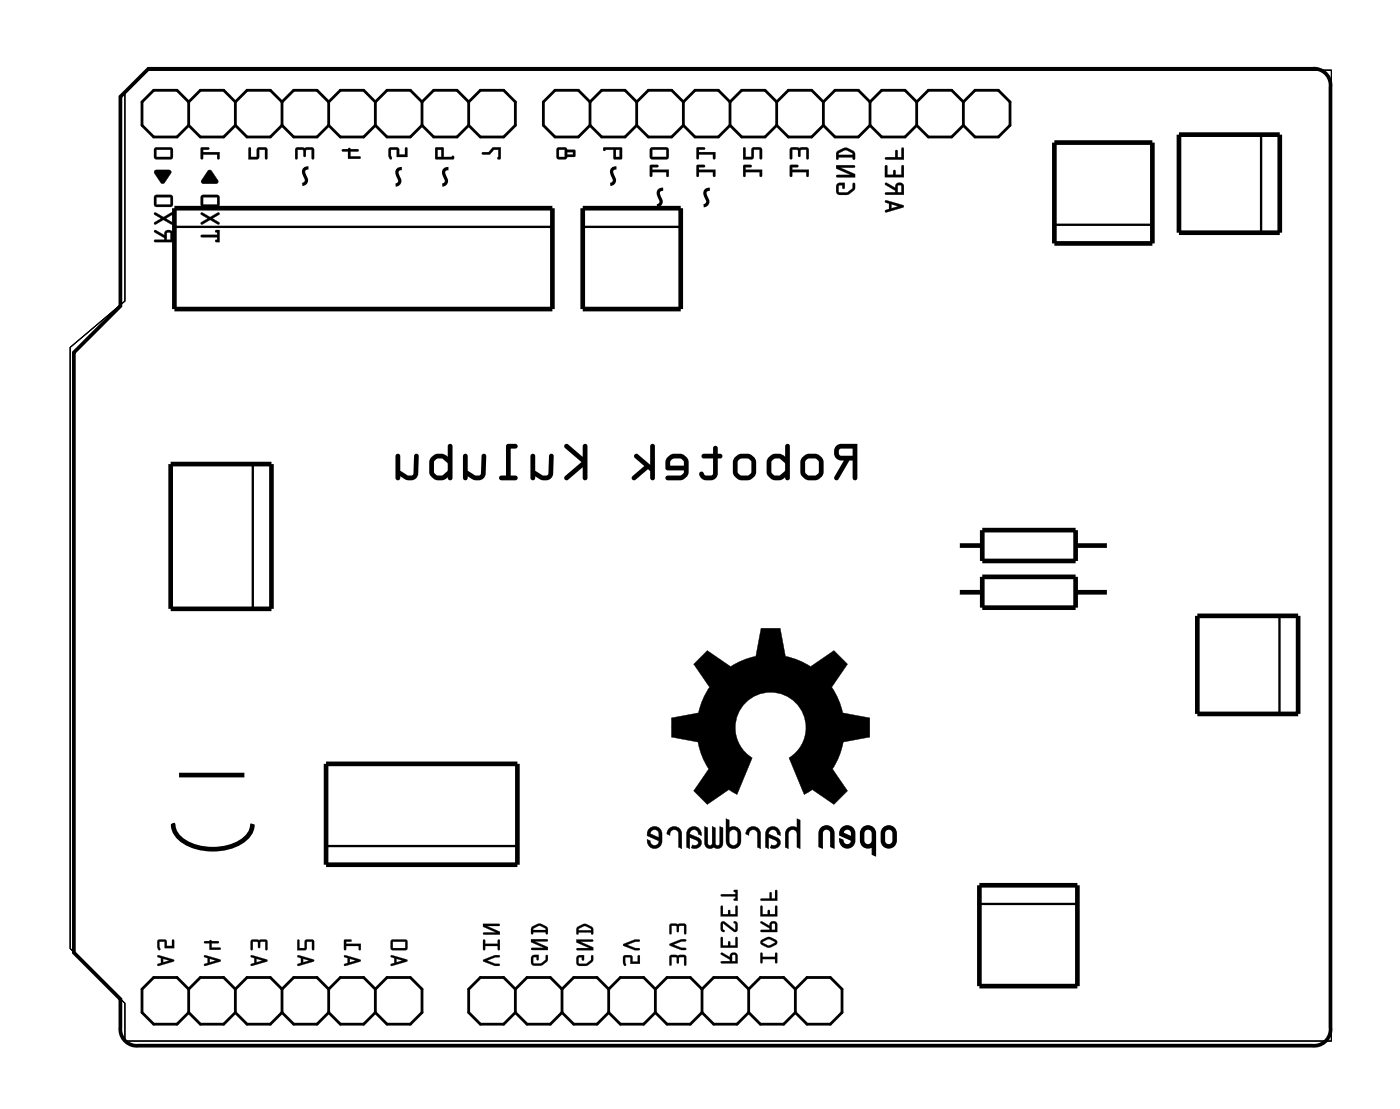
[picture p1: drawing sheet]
<svg xmlns="http://www.w3.org/2000/svg" width="76mm" height="60mm" viewBox="0 0 76 60" stroke-linecap="round" stroke-linejoin="round" font-family="sans-serif">
<path d="M6.8 5.1l1.3-1.3h64.4v52.8h-65.7v-2l-3-3v-32.7l3-2.5z" fill="none" stroke="#000" stroke-width=".05"/>
<g fill="#000">
<path d="M8.4 9.3l.8-.1 .1 .2-.4 .6-.5-.6zM10.9 8l.5 .1h-.3v.2h.9l-.1 .3h-.1v-.2h-.7l-.1 .2v.1zM11.3 9.3h.2l.4 .5-.1 .2h-.8v-.2zM13.5 8l.2 .1v.4h.3v-.4l.5-.1 .1 .1v.5h-.2v-.5h-.3v.5l-.6 .1zM16.1 8.1l.9-.1 .1 .1v.5h-.1v-.5l-.3 .1-.1 .3-.1-.3-.3-.1v.5l-.1 .1zM18.6 8.1l.4-.1 .5 .1v.1h-.4v.3h.5v.1h-.7v-.4h-.3zM21.2 8.1l.4-.1 .1 .4h.3v-.3h.2v.4h-.6v-.4h-.3v.5a.11 .11 0 0 1-.1 0 .11 .11 0 0 1-.1-.2zM26.2 8.3h.4l.2-.3h.5v.6h-.2v-.5h-.2l-.3 .3h-.3zM37.8 36.1l.7-.7 1.3 .9 .6-.4 .7-.2 .3-1.5h1.1l.2 1.5 .8 .2 .6 .4 1.3-.9 .7 .7-.8 1.3 .3 .6 .3 .8 1.4 .3v1l-1.4 .3-.2 .7-.4 .7 .8 1.2-.7 .8-1.2-.8-.4 .2-.9-2a1.92 1.92 0 0 0 .5-2.9 1.92 1.92 0 0 0-2.9 0 1.92 1.92 0 0 0 .4 2.9l-.8 2-.4-.2-1.2 .8-.7-.8 .8-1.2-.4-.7-.2-.7-1.5-.3v-1l1.5-.3 .3-.8 .3-.6zM36.4 45.1a.41 .41 0 0 1 .5-.1 .41 .41 0 0 1 .2 .4v.8l-.2-.1v-.7a.24 .24 0 0 0-.2-.3 .24 .24 0 0 0-.2 .3h-.2zM37.5 45.1a.41 .41 0 0 1 .5-.1 .41 .41 0 0 1 .2 .5l-.2-.1a.23 .23 0 0 0-.2-.3 .23 .23 0 0 0-.3 .3l.6 .3a.35 .35 0 0 1 0 .4 .35 .35 0 0 1-.5 0l.1-.1h.2l.1-.2-.1-.1-.4-.1v.6l-.1-.1v-.7zM38.3 45h.2v.9a.12 .12 0 0 0 .1 .1 .12 .12 0 0 0 .2-.1v-.9h.1v.9a.12 .12 0 0 0 .2 .1 .12 .12 0 0 0 .1-.1v-.9h.1v.9a.29 .29 0 0 1-.1 .2 .29 .29 0 0 1-.4 0h-.3l-.1-.1z"/>
<path d="M40.7 45.1a.4 .4 0 0 1 .5-.1 .4 .4 0 0 1 .2 .4v.8l-.2-.1v-.7a.24 .24 0 0 0-.2-.3 .24 .24 0 0 0-.2 .3h-.2zM41.8 45.1a.41 .41 0 0 1 .5-.1 .41 .41 0 0 1 .2 .5l-.2-.1a.23 .23 0 0 0-.2-.3 .23 .23 0 0 0-.3 .3l.6 .3a.35 .35 0 0 1 0 .4 .35 .35 0 0 1-.5 0l.1-.1h.2l.1-.2-.1-.1-.4-.1v.6l-.1-.1v-.7zM43.4 44.5l.2 .1v1.6l-.2-.1v-.7a.23 .23 0 0 0-.3-.3 .23 .23 0 0 0-.2 .3v.8l-.2-.1v-.7a.41 .41 0 0 1 .7-.4zM44.7 45a.4 .4 0 0 1 .4 0 .4 .4 0 0 1 .3 .3v.8h-.2v-.8a.23 .23 0 0 0-.2-.2 .23 .23 0 0 0-.2 .2v.8h-.2v-.8z"/>
<path d="M8.4 12.5v.1l.5 .3v.1h-.5v.2h1v-.5a.24 .24 0 0 0-.3-.2 .24 .24 0 0 0-.2 .3zM9.1 12.7h.2v.3h-.2zM8.4 11.6v.1l.4 .2-.4 .2v.1l.5-.2 .4 .2h.1l-.4-.3 .4-.2v-.1l-.5 .2zM8.4 10.6v.5l.1 .1 .8 .1 .1-.1v-.5l-.1-.1zM8.5 10.7h.8v.4h-.8z"/>
<path d="M8.4 12.5v.1l.5 .3v.1h-.5v.2h1v-.5a.24 .24 0 0 0-.3-.2 .24 .24 0 0 0-.2 .3zM8.4 12.5l.5 .3a.23 .23 0 0 1 .2-.3 .23 .23 0 0 1 .3 .2v.5h-1v-.2h.5v-.1l-.5-.3zM9.1 12.7h.2v.3h-.2zM9.1 12.7v.3h.2v-.3zM8.4 11.6v.1l.4 .2-.4 .2v.1l.5-.2 .4 .2h.1l-.4-.3 .4-.2v-.1l-.5 .2zM8.4 11.6l.5 .2 .5-.2v.1l-.4 .2 .4 .3h-.1l-.4-.2-.5 .2v-.1l.4-.2-.4-.2zM8.4 10.6v.5l.1 .2h.8l.1-.1v-.5l-.1-.1zM8.4 10.6h.9l.1 .1v.5l-.1 .1-.8-.1-.1-.1zM8.5 10.7h.8v.4h-.8zM8.5 10.7v.4h.8v-.4z"/>
<path d="M8.4 8.1v.4l.1 .2h.8l.1-.1v-.5l-.1-.1zM8.5 8.1h.8v.4h-.8z"/>
<path d="M8.4 8v.5l.1 .2h.8l.1-.1v-.5l-.1-.1zM8.4 8.1l.9-.1 .1 .1v.5l-.1 .1h-.8l-.1-.2zM8.5 8.1h.8v.4h-.8zM8.5 8.1v.4h.8v-.4z"/>
<path d="M8.4 9.3v.1l.5 .6 .4-.6-.1-.2zM8.4 9.3h.8l.1 .1-.4 .6z"/>
<path d="M10.9 8l.1 .7 .1-.1v-.2h.7v.2h.2v-.3h-.9v-.2h.3zM10.9 8l.5 .1h-.1h-.3v.2h1l-.1 .3h-.1v-.2h-.8v.2v.1z"/>
<path d="M11.3 9.3l-.4 .5 .1 .2h.8l.1-.2-.4-.5zM11.3 9.3h.2l.3 .5v.2h-.8v-.2z"/>
<path d="M10.9 12.8l.1 .1h.8l-.1 .2 .3 .1v-.7l-.3 .1 .1 .2zM10.9 11.6l.1 .1 .3 .2-.3 .2v.1l.4-.2 .5 .2-.3-.3 .3-.2v-.1l-.5 .2zM11 10.6l-.1 .5 .1 .1 .8 .1 .1-.1 .1-.5-.1-.1zM11.1 10.7h.7v.4h-.7z"/>
<path d="M10.9 12.8l.1 .1h.8l-.1 .2 .3 .1v-.7l-.3 .1 .1 .2zM10.9 12.8h.9v-.2h-.1l.3-.1v.7l-.3-.1 .1-.1v-.1h-.8zM10.9 11.6l.1 .1 .3 .2-.3 .2v.1l.4-.2 .4 .2h.2l-.4-.3 .3-.2v-.1l-.5 .2zM10.9 11.6l.5 .2 .5-.2v.1l-.3 .2 .3 .3-.5-.2-.4 .2v-.1l.3-.2-.3-.2zM11 10.6l-.1 .5 .1 .2h.8l.1-.1 .1-.5-.1-.1zM11 10.6h.9v.1v.5l-.1 .1-.8-.1-.1-.1zM11.1 10.7h.7v.4h-.7zM11 10.7v.4h.8v-.4z"/>
<path d="M13.5 8v.7l.6-.1v-.5h.3v.5h.2v-.5l-.1-.1h-.5v.5h-.3v-.4zM13.5 8l.1 .1 .1 .4h.3v-.4l.5-.1v.1v.5h-.1v-.5h-.3v.5l-.6 .1z"/>
<path d="M16.1 8v.7l.1-.1v-.5l.3 .1 .1 .3 .1-.3 .3-.1v.5h.1v-.5l-.1-.1zM16.1 8.1l.9-.1 .1 .1v.5h-.1v-.5l-.3 .1-.1 .3-.1-.3-.3-.1v.5l-.1 .1z"/>
<path d="M18.6 8.1v.1h.3v.4h.7v-.1h-.5v-.3h.4v-.1h-.4l-.1-.1zM18.6 8.1h.4h.5v.1h-.4v.3h.5v.1h-.7v-.4h-.3z"/>
<path d="M21.2 8l-.1 .5 .1 .2 .1-.1v-.5h.3v.4h.6l-.1-.5-.1 .1v.3h-.3l-.1-.4zM21.2 8.1l.4-.1 .1 .4h.3l.1-.3h.1v.4h-.6v-.4h-.3v.5a.11 .11 0 0 1-.1 0 .11 .11 0 0 1 0-.2z"/>
<path d="M23.7 8v.7l1-.1-.1-.1h-.4l-.1-.5zM23.8 8.1h.2v.4h-.2z"/>
<path d="M23.7 8v.7l1-.1-.1-.1h-.4l-.1-.5zM23.7 8h.4v.5h.5l.1 .1-1 .1zM23.8 8.1h.2v.4h-.2zM23.8 8.1v.4h.2v-.4z"/>
<path d="M26.2 8.3l.1 .1h.3l.3-.3h.2v.5h.2v-.6h-.5l-.2 .3zM26.2 8.3h.4l.2-.3h.5l-.1 .6h-.1v-.5h-.2l-.3 .3h-.3z"/>
<path d="M30.3 8.1v.4l.1 .2h.3l.2-.2h.4v-.3l-.4-.1-.2-.1zM30.4 8.1h.3v.4h-.3zM30.9 8.3h.3v.1h-.3z"/>
<path d="M30.3 8v.5l.1 .2h.3l.2-.2h.4v-.4h-.4l-.2-.1zM30.3 8.1l.4-.1 .2 .2h.4v.3h-.4l-.2 .2h-.3l-.1-.2zM30.4 8.1h.3v.4h-.3zM30.4 8.1v.4h.3v-.4zM30.9 8.3h.3v.1h-.3zM30.9 8.3v.1h.3v-.1z"/>
<path d="M32.8 8l.1 .2 .5-.1v.6l.5-.1-.1-.6zM33.5 8.1h.2v.4h-.2z"/>
<path d="M32.8 8l.1 .2 .5-.1v.6l.5-.1-.1-.6zM32.9 8h.9v.6l-.4 .1v-.6l-.5 .1zM33.5 8.1h.2v.4h-.2zM33.5 8.1v.4h.2v-.4z"/>
<path d="M35.4 9v.6h.1v-.2h.8v.2h.1v-.4h-.9v-.1h.3v-.1zM35.4 8.1v.4l.1 .2h.8l.1-.1v-.5l-.1-.1zM35.5 8.1h.8v.4h-.8z"/>
<path d="M35.4 9v.6h.1v-.2h.8v.2h.1v-.4h-.9v-.1h.3v-.1zM35.4 9h.4v.1h-.3v.1h.9v.4h-.1v-.2h-.8v.2h-.1zM35.4 8v.5v.2h.9l.1-.1v-.5l-.1-.1zM35.4 8.1l.9-.1 .1 .1v.5l-.1 .1h-.8l-.1-.2zM35.5 8.1h.8v.4h-.8zM35.5 8.1v.4h.8v-.4z"/>
<path d="M37.9 9v.6h.1v-.2h.8v.2h.1v-.4h-.9v-.1h.3l.1-.1zM37.9 8v.7l.1-.1v-.2h.8v.2h.1v-.3h-.9v-.2h.3h.1z"/>
<path d="M37.9 9v.6h.1v-.2h.8v.2h.1v-.4h-.9v-.1h.3l.1-.1zM37.9 9h.5l-.1 .1h-.3v.1h.9v.4h-.1v-.2h-.8v.2zM37.9 8v.7l.1-.1v-.2h.8v.2h.1v-.3h-.9v-.2h.3l.1-.1zM37.9 8l.5 .1h-.1h-.3v.2h.9v.3h-.1v-.2h-.8v.2v.1z"/>
<path d="M40.5 9v.6h.1v-.2h.7l.1 .2h.1v-.4h-.9v-.1h.3v-.1zM40.5 8l-.1 .7 .6-.1v-.5h.3l.1 .5h.1v-.5l-.1-.1-.5 .1v.4h-.3v-.4z"/>
<path d="M40.5 9v.6h.1v-.2h.7v.2h.2v-.4h-.9v-.1h.3v-.1zM40.5 9h.4v.1h-.3v.1h.9v.4h-.1v-.2h-.8v.2h-.1zM40.5 8l-.1 .7 .6-.1v-.5h.3v.5h.2v-.5l-.1-.1h-.5v.5h-.3v-.5zM40.5 8l.1 .1v.4h.3v-.4l.5-.1 .1 .1v.5h-.1v-.5h-.4v.5l-.6 .1z"/>
<path d="M43 9v.6h.1v-.2h.8v.2h.1v-.4h-.9v-.1h.3l.1-.1zM43 8.1v.6l.1-.1v-.5l.3 .1 .1 .3 .1-.3 .3-.1v.5h.1v-.5l-.1-.1z"/>
<path d="M43 9v.6h.1v-.2h.8v.2h.1v-.4h-.9v-.1h.3l.1-.1zM43 9h.4v.1h-.3v.1h.9v.4h-.1v-.2h-.8v.2h-.1zM43 8v.7l.1-.1v-.5l.3 .1 .1 .3 .1-.3 .3-.1v.5h.1v-.5l-.1-.1zM43 8.1l.9-.1 .1 .1v.5h-.1v-.5l-.3 .1-.1 .3-.1-.3-.3-.1v.5l-.1 .1z"/>
<path d="M45.6 10l-.1 .4 .1 .2a.65 .65 0 0 0 .9-.6h-.1v.2l-.2 .2-.5 .1-.1-.4h.2l.1 .1v.1l.1-.4zM45.5 9v.2l.8 .3h-.7v.1h.9v-.1l-.8-.4h.8v-.1zM45.6 8.2l-.1 .4 .1 .1v-.1h.8l.1 .1v-.4a.6 .6 0 0 0-.9-.1zM45.7 8.3l.3-.1 .4 .1v.1h-.8z"/>
<path d="M45.6 10l-.1 .4 .1 .2h.6l.3-.3v-.3v-.1l-.1 .3-.2 .2-.5 .1v-.4h.1v.1l.1 .1 .1-.4zM45.6 10l.4-.1-.1 .4v-.2h-.2l-.1 .3 .5 .1 .3-.3v-.2h.1v.4a.68 .68 0 0 1-1 .1zM45.5 9v.2l.8 .3h-.7l-.1 .1 1 .1v-.2l-.8-.4h.8v-.1zM45.5 9h1v.1h-.8l.8 .4v.1h-.9v-.1h.7l-.8-.3zM45.6 8.2l-.1 .2v.3l.1-.1h.8v.1h.1v-.4l-.3-.2-.2-.1zM45.6 8.2l.3-.1h.3l.3 .2v.3l-.1 .1v-.1h-.8v.1zM45.7 8.3l.3-.1 .4 .1v.1h-.8zM45.6 8.3v.1h.8v-.1l-.3-.1z"/>
<path d="M48.2 10.9v.1l.2 .1v.3h-.2v.2l1-.4h-.1zM48.5 11.1l.4 .1-.4 .1zM48.2 10v.1l.5 .3v.1h-.5v.1h1v-.5a.24 .24 0 0 0-.3-.2 .24 .24 0 0 0-.2 .3zM48.9 10.1h.2v.4h-.2zM48.2 9v.6h1v-.6h-.1v.5h-.4v-.3l-.1 .3h-.3v-.5zM48.2 8.6v.1h1v-.6h-.1v.4h-.2l-.1-.3-.1 .3z"/>
<path d="M48.2 10.9v.1l.2 .1v.3h-.2v.2l1-.4zM48.2 10.9l.9 .3h.1l-1 .4v-.1l.2-.1v-.3l-.2-.1zM48.5 11.1l.4 .1-.4 .1zM48.5 11.1v.2l.4-.1zM48.2 10v.1l.5 .3v.1h-.5v.1h1v-.5a.24 .24 0 0 0-.3-.2 .24 .24 0 0 0-.2 .3zM48.2 10l.5 .2a.23 .23 0 0 1 .2-.3 .23 .23 0 0 1 .3 .2v.5h-1v-.1h.5v-.1l-.5-.3zM48.9 10.1h.2v.4h-.2zM48.9 10.1v.4h.2v-.4zM48.2 9v.6h1v-.6h-.1v.5h-.4v-.3l-.1 .3h-.3v-.5zM48.2 9h.1v.5h.3l.1-.2v.2h.4v-.5h.1v.6h-1zM48.2 8.6v.1h1v-.6h-.1v.4h-.2l-.1-.4-.1 .1v.3zM48.2 8.6h.5l.1-.4 .1 .4h.2v-.5h.1v.6h-1z"/>
<path d="M37.8 36.1l.7-.7 1.3 .9 .6-.4 .7-.2 .3-1.5h1.1l.2 1.5 .8 .2 .6 .4 1.3-.9 .7 .7-.8 1.3 .3 .6 .3 .8 1.4 .3v1l-1.4 .3-.2 .7-.4 .7 .8 1.2-.7 .8-1.2-.9-.4 .3-.9-2a1.93 1.93 0 0 0 .7-2.7 1.93 1.93 0 0 0-2.8-.5 1.93 1.93 0 0 0-.4 2.7l.5 .5-.8 2-.4-.3-1.2 .9-.7-.8 .8-1.2-.4-.7-.2-.7-1.5-.3v-1l1.5-.3 .3-.8 .3-.6zM38.1 35.8l-.4 .3 .9 1.3-.4 .6-.2 .8-1.5 .2v1.1l1.5 .3 .2 .7 .4 .7-.9 1.2 .8 .8 1.2-.8 .4 .2 .9-2a1.92 1.92 0 0 1-.5-2.9 1.92 1.92 0 0 1 2.9 0 1.92 1.92 0 0 1-.5 2.9l.9 2 .4-.2 1.2 .8 .7-.8-.8-1.2 .4-.7 .2-.7 1.5-.3v-1.1l-1.5-.2-.3-.8-.3-.6 .8-1.3-.7-.7-1.3 .9-.6-.4-.8-.2-.2-1.5h-1.1l-.3 1.5-.7 .2-.6 .4-1.3-.9z"/>
<path d="M45.5 24.3a.47 .47 0 0 0-.1 .5 .47 .47 0 0 0 .5 .2l-.5 .9a.13 .13 0 0 0 .1 .2 .13 .13 0 0 0 .1 0l.6-1.1h.2v1a.13 .13 0 0 0 .1 .1 .13 .13 0 0 0 .2-.1v-1.9h-.9zM45.5 24.3l.3-.2h.9v1.9a.13 .13 0 0 1-.2 .1 .13 .13 0 0 1-.1-.1v-1h-.2l-.6 1.1a.13 .13 0 0 1-.1 0 .13 .13 0 0 1-.1-.2l.5-.9a.46 .46 0 0 1-.5-.2 .46 .46 0 0 1 .1-.5zM45.7 24.4h.7v.4h-.7v-.1zM45.7 24.4v.3v.1h.7v-.4zM43.7 24.9a1.02 1.02 0 0 0-.1 .8v.2l.3 .2h.5l.3-.1a1.05 1.05 0 0 0 .1-.9l-.1-.3a.64 .64 0 0 0-.7-.1zM43.7 24.9l.3-.2h.5l.3 .4a1.06 1.06 0 0 1-.1 .9l-.3 .1h-.5l-.3-.2v-.2a1.02 1.02 0 0 1 .1-.8zM43.9 25l.5-.1 .2 .2v.6l-.2 .1-.4 .1-.2-.2v-.6zM43.9 25l-.1 .1v.6l.2 .2 .4-.1 .2-.1v-.6l-.2-.2zM41.9 24.9a1.02 1.02 0 0 0-.2 .8l.2 .3a.63 .63 0 0 0 .8 0 .13 .13 0 0 0 .1 .1 .13 .13 0 0 0 .2-.1v-1.7a.13 .13 0 0 0-.1-.2 .14 .14 0 0 0-.2 .2v.5a.67 .67 0 0 0-.6-.1zM41.9 24.9l.1-.2a.67 .67 0 0 1 .7 .1v-.5a.14 .14 0 0 1 .2-.2 .13 .13 0 0 1 .1 .2v1.7a.13 .13 0 0 1-.2 .1 .13 .13 0 0 1-.1-.1 .6 .6 0 0 1-.7 0l-.3-.3a1.02 1.02 0 0 1 .2-.8zM42 25.1l.1-.1 .3-.1 .3 .3v.4l-.3 .3h-.2l-.2-.2zM42 25.1v.6l.2 .2h.2l.3-.3v-.4l-.3-.3-.2 .1zM40 24.9a1.02 1.02 0 0 0-.1 .8l.1 .2 .2 .2h.6l.2-.1a1.05 1.05 0 0 0 .1-.9l-.1-.3a.64 .64 0 0 0-.7-.1zM40 24.9l.3-.2h.5l.3 .4a1.06 1.06 0 0 1-.1 .9l-.2 .1h-.6l-.2-.2-.1-.2a1.02 1.02 0 0 1 .1-.8zM40.2 25l.5-.1 .2 .2v.6l-.1 .1-.5 .1-.1-.2-.1-.6zM40.2 25l-.1 .1 .1 .6 .1 .2 .5-.1 .1-.1v-.6l-.2-.2zM38.2 24.7l.1 .2h.5v.9l-.1 .1-.4-.1a.14 .14 0 0 0-.1-.1 .14 .14 0 0 0-.1 .1 .54 .54 0 0 0 .5 .3 .54 .54 0 0 0 .5-.4v-.8h.1a.13 .13 0 0 0 .1-.1 .13 .13 0 0 0-.1-.1h-.1v-.3a.13 .13 0 0 0-.2-.1 .13 .13 0 0 0-.1 .1v.3zM38.2 24.7h.6v-.3a.13 .13 0 0 1 .1-.1 .13 .13 0 0 1 .2 .1v.3h.1a.13 .13 0 0 1 .1 .1 .13 .13 0 0 1-.1 .1h-.1v.8a.49 .49 0 0 1-.5 .5 .49 .49 0 0 1-.5-.5h.1l.2 .2h.3l.1-.2v-.8h-.5zM36.4 24.9l-.2 .2 .1 .4 .9 .1v.1l-.1 .2h-.8a.13 .13 0 0 0-.1 .1 .13 .13 0 0 0 .1 .1h.8l.2-.1a1.05 1.05 0 0 0 .2-.9l-.2-.3a.63 .63 0 0 0-.6-.1zM36.4 24.9l.2-.2h.5l.4 .4a1.06 1.06 0 0 1-.1 .9l-.3 .1h-.8a.13 .13 0 0 1-.1-.1 .13 .13 0 0 1 .1-.1h.8l.1-.3-.9-.1-.1-.4zM36.5 25h.6l.1 .1v.2h-.7zM36.6 25l-.1 .3h.7v-.2l-.1-.1zM34.5 24.7l.1 .2 .5 .5-.7 .5a.13 .13 0 0 0 0 .2 .13 .13 0 0 0 .2 0l.7-.6 .1 .1v.4a.13 .13 0 0 0 .1 .1 .13 .13 0 0 0 .1-.1v-1.7a.13 .13 0 0 0-.1-.2 .13 .13 0 0 0-.1 .2v1l-.7-.6zM34.5 24.7h.2l.7 .6v-1a.13 .13 0 0 1 .1-.2 .13 .13 0 0 1 .1 .2v1.7a.13 .13 0 0 1-.1 .1 .13 .13 0 0 1-.1-.1v-.4l-.1-.1-.7 .6a.13 .13 0 0 1-.2 0 .13 .13 0 0 1 0-.2l.7-.5-.5-.5zM30.7 24.2l.1 .2 .9 .7-.9 .8a.13 .13 0 0 0-.1 .2 .13 .13 0 0 0 .2 0l.8-.7v.6a.13 .13 0 0 0 .1 .1 .13 .13 0 0 0 .2-.1v-1.7a.14 .14 0 0 0-.2-.2 .13 .13 0 0 0-.1 .2v.6l-.8-.7zM30.7 24.2h.2l.8 .7v-.6a.13 .13 0 0 1 .1-.2 .14 .14 0 0 1 .2 .2v1.7a.13 .13 0 0 1-.2 .1 .13 .13 0 0 1-.1-.1v-.6l-.8 .7a.13 .13 0 0 1-.2 0 .13 .13 0 0 1 .1-.2l.8-.8-.8-.7zM28.9 24.7v1.3a.13 .13 0 0 0 .1 .1 .13 .13 0 0 0 .1-.1v-.1l.3 .2a.49 .49 0 0 0 .7-.3v-1a.13 .13 0 0 0-.1-.1 .13 .13 0 0 0-.1 .1l-.1 1-.3 .1-.4-.3v-.8zM28.9 24.7l.2 .1v.8l.4 .3 .3-.1 .1-1a.13 .13 0 0 1 .1-.1 .13 .13 0 0 1 .1 .1v1a.55 .55 0 0 1-.4 .3 .55 .55 0 0 1-.6-.2v.1a.13 .13 0 0 1-.1 .1 .13 .13 0 0 1-.1-.1zM27.6 24.2l-.1 1.7h-.2a.13 .13 0 0 0-.1 .1 .13 .13 0 0 0 .1 .1h.7a.13 .13 0 0 0 .2-.1 .13 .13 0 0 0-.2-.1h-.2v-1.5h.2a.13 .13 0 0 0 .2-.1 .14 .14 0 0 0-.2-.2zM27.6 24.2l.4-.1a.14 .14 0 0 1 .2 .2 .13 .13 0 0 1-.2 .1h-.2v1.5h.2a.13 .13 0 0 1 .2 .1 .13 .13 0 0 1-.2 .1h-.7a.13 .13 0 0 1-.1-.1 .13 .13 0 0 1 .1-.1h.2zM25.2 24.7v1.3a.13 .13 0 0 0 .1 .1 .13 .13 0 0 0 .2-.1v-.1l.2 .2a.49 .49 0 0 0 .7-.3l.1-1a.13 .13 0 0 0-.2-.1 .13 .13 0 0 0-.1 .1v1l-.3 .1-.4-.3-.1-.8zM25.2 24.7l.2 .1 .1 .8 .4 .3 .3-.1v-1a.13 .13 0 0 1 .1-.1 .13 .13 0 0 1 .2 .1l-.1 1a.55 .55 0 0 1-.4 .3 .55 .55 0 0 1-.5-.2v.1a.13 .13 0 0 1-.2 .1 .13 .13 0 0 1-.1-.1zM23.5 24.9a1.02 1.02 0 0 0-.1 .8l.1 .3a.63 .63 0 0 0 .9 0 .13 .13 0 0 0 .1 .1 .13 .13 0 0 0 .1-.1v-1.7a.13 .13 0 0 0-.1-.2 .13 .13 0 0 0-.1 .2v.5a.67 .67 0 0 0-.7-.1zM23.5 24.9l.2-.2a.67 .67 0 0 1 .7 .1v-.5a.13 .13 0 0 1 .1-.2 .13 .13 0 0 1 .1 .2v1.7a.13 .13 0 0 1-.1 .1 .13 .13 0 0 1-.1-.1 .6 .6 0 0 1-.8 0l-.2-.3a1.02 1.02 0 0 1 .1-.8zM23.7 25.1l.1-.1 .3-.1 .3 .3v.4l-.3 .3h-.3l-.2-.2zM23.7 25.1l-.1 .6 .2 .2h.3l.3-.3v-.4l-.3-.3-.3 .1zM21.6 24.7l-.1 1.3a.13 .13 0 0 0 .2 .1 .13 .13 0 0 0 .1-.1v-.1l.2 .2a.49 .49 0 0 0 .8-.3v-1a.13 .13 0 0 0-.1-.1 .13 .13 0 0 0-.2 .1v1l-.3 .1-.4-.3v-.8zM21.6 24.7l.2 .1v.8l.4 .3 .3-.1v-1a.13 .13 0 0 1 .2-.1 .13 .13 0 0 1 .1 .1v1a.55 .55 0 0 1-.5 .3 .55 .55 0 0 1-.5-.2v.1a.13 .13 0 0 1-.1 .1 .13 .13 0 0 1-.2-.1z"/>
<path d="M45.5 24.3a.47 .47 0 0 0-.1 .5 .47 .47 0 0 0 .5 .2l-.5 .9a.13 .13 0 0 0 .1 .2 .13 .13 0 0 0 .1 0l.6-1.1h.2v1a.13 .13 0 0 0 .1 .1 .13 .13 0 0 0 .2-.1v-1.9h-.9zM45.7 24.4h.7v.4h-.7v-.1zM43.7 24.9a1.02 1.02 0 0 0-.1 .8v.2l.3 .2h.5l.3-.1a1.05 1.05 0 0 0 .1-.9l-.1-.3a.64 .64 0 0 0-.7-.1zM43.9 25l.5-.1 .2 .2v.6l-.2 .1-.4 .1-.2-.2v-.6zM41.9 24.9a1.02 1.02 0 0 0-.2 .8l.1 .2a.58 .58 0 0 0 .8 .1h.1a.13 .13 0 0 0 .1 .1 .13 .13 0 0 0 .2-.1v-1.7a.13 .13 0 0 0-.1-.2 .14 .14 0 0 0-.2 .2v.5a.67 .67 0 0 0-.7-.1zM42 25.1l.2-.1 .2-.1 .3 .3v.4l-.3 .3h-.2l-.2-.2zM40 24.9a1.02 1.02 0 0 0-.1 .8l.1 .2 .2 .2h.6l.2-.1a1.05 1.05 0 0 0 .1-.9l-.1-.3a.64 .64 0 0 0-.7-.1zM40.2 25l.5-.1 .2 .2v.6l-.1 .1-.5 .1-.1-.2-.1-.6zM38.2 24.7l.1 .2h.5v.9l-.1 .1-.4-.1a.14 .14 0 0 0-.1-.1 .14 .14 0 0 0-.1 .1 .54 .54 0 0 0 .5 .3 .54 .54 0 0 0 .5-.4v-.8h.1a.13 .13 0 0 0 .1-.1 .13 .13 0 0 0-.1-.1h-.1v-.3a.13 .13 0 0 0-.2-.1 .13 .13 0 0 0-.1 .1v.3zM36.4 24.9l-.2 .2 .1 .4 .9 .1v.1l-.1 .2h-.8a.13 .13 0 0 0-.1 .1 .13 .13 0 0 0 .1 .1h.8l.3-.1a1.05 1.05 0 0 0 .1-.9l-.2-.3a.63 .63 0 0 0-.6-.1zM36.6 25h.5l.1 .1v.2h-.7zM34.5 24.7l.1 .2 .5 .5-.7 .5a.13 .13 0 0 0 0 .2 .13 .13 0 0 0 .2 0l.7-.6 .1 .1v.4a.13 .13 0 0 0 .1 .1 .13 .13 0 0 0 .1-.1v-1.7a.13 .13 0 0 0-.1-.2 .13 .13 0 0 0-.1 .2v1l-.7-.6zM30.7 24.2l.1 .2 .8 .7-.8 .8a.13 .13 0 0 0-.1 .2 .13 .13 0 0 0 .2 0l.8-.7v.6a.13 .13 0 0 0 .1 .1 .13 .13 0 0 0 .2-.1v-1.7a.14 .14 0 0 0-.2-.2 .13 .13 0 0 0-.1 .2v.6l-.8-.7zM28.9 24.7v1.3a.13 .13 0 0 0 .1 .1 .13 .13 0 0 0 .1-.1v-.1a.55 .55 0 0 0 .6 .2 .55 .55 0 0 0 .4-.3v-1a.13 .13 0 0 0-.1-.1 .13 .13 0 0 0-.1 .1l-.1 1-.3 .1-.4-.3v-.8zM27.6 24.2l-.1 1.7h-.2a.13 .13 0 0 0-.1 .1 .13 .13 0 0 0 .1 .1h.7a.13 .13 0 0 0 .2-.1 .13 .13 0 0 0-.2-.1h-.2v-1.5h.2a.13 .13 0 0 0 .2-.1 .14 .14 0 0 0-.2-.2zM25.2 24.7v1.3a.13 .13 0 0 0 .1 .1 .13 .13 0 0 0 .2-.1v-.1a.55 .55 0 0 0 .5 .2 .55 .55 0 0 0 .4-.3l.1-1a.13 .13 0 0 0-.2-.1 .13 .13 0 0 0-.1 .1v1l-.3 .1-.4-.3-.1-.8zM23.5 24.9a1.02 1.02 0 0 0-.1 .8l.1 .2a.58 .58 0 0 0 .8 .1h.1a.13 .13 0 0 0 .1 .1 .13 .13 0 0 0 .1-.1v-1.7a.13 .13 0 0 0-.1-.2 .13 .13 0 0 0-.1 .2v.5a.67 .67 0 0 0-.7-.1zM23.7 25.1l.1-.1 .3-.1 .3 .3v.4l-.3 .3h-.3l-.2-.2zM21.6 24.7l-.1 1.3a.13 .13 0 0 0 .2 .1 .13 .13 0 0 0 .1-.1v-.1a.55 .55 0 0 0 .5 .2 .55 .55 0 0 0 .5-.3v-1a.13 .13 0 0 0-.1-.1 .13 .13 0 0 0-.2 .1v1l-.3 .1-.4-.3v-.8z"/>
<path d="M8.6 52v.1h.2v.3h-.2v.1l.9-.2-.1-.1zM8.9 52.2l.3 .1h-.3zM8.6 51.1v.4a.1 .1 0 0 0 0 .1 .1 .1 0 0 0 .1 0v-.4h.3v.4h.5v-.5h-.1v.4h-.3l-.1-.4z"/>
<path d="M8.6 52v.1h.2v.3h-.2v.1l.9-.2-.1-.1zM8.6 52l.9 .3-.9 .2 .2-.1v-.3h-.2zM8.9 52.2l.3 .1h-.3zM8.9 52.1v.3l.3-.1zM8.6 51.1v.4v.2l.1-.1v-.4h.3v.4h.5l-.1-.5v.4h-.3l-.1-.4zM8.6 51.1h.4l.1 .4h.3v-.4h.1v.5h-.5v-.4h-.3v.4a.1 .1 0 0 1-.1 0 .1 .1 0 0 1 0-.1z"/>
<path d="M11.1 52v.1h.2v.3h-.2v.1l.9-.2v-.1zM11.4 52.2l.3 .1h-.3zM11.1 51.2v.1h.3v.4l.6-.1v-.1h-.5v-.2h.4v-.1l-.4-.1z"/>
<path d="M11.1 52v.1h.2v.3h-.2v.1l.9-.2v-.1zM11.1 52l.9 .3-.8 .2h-.1l.2-.1v-.3h-.2zM11.4 52.2l.3 .1h-.3zM11.4 52.1v.3l.4-.1zM11.1 51.2v.1h.3v.4l.6-.1v-.1h-.5v-.2h.4v-.1l-.4-.1zM11.1 51.2l.4-.1 .4 .1v.1h-.4v.2h.5v.1l-.6 .1v-.4h-.3z"/>
<path d="M13.7 52v.1h.1v.3h-.1v.1l.9-.2-.1-.1zM14 52.2l.3 .1h-.3zM13.7 51.1v.6l.1-.1v-.4h.2l.1 .4 .1-.4h.2v.5h.2l-.1-.6z"/>
<path d="M13.7 52v.1h.1v.3h-.2l.1 .1 .9-.2-.1-.1zM13.7 52l.9 .3-.9 .2 .1-.1v-.3h-.1zM14 52.2l.3 .1h-.3zM14 52.1v.3l.3-.1zM13.7 51.1v.6l.1-.1v-.4h.2l.1 .4 .1-.4h.2v.5h.2v-.5l-.1-.1zM13.7 51.1h.8l.1 .6h-.1l-.1-.5h-.2l-.1 .4-.1-.4h-.2v.4l-.1 .1z"/>
<path d="M16.2 52v.1h.2v.3h-.2v.1l.9-.2v-.1zM16.5 52.2l.3 .1h-.3zM16.2 51.1v.6h.5v-.5h.3v.5h.1l-.1-.6h-.4v.5h-.3v-.5z"/>
<path d="M16.2 52v.1h.2v.3h-.2v.1l.9-.2v-.1zM16.2 52l.9 .3-.9 .2 .2-.1v-.3h-.2zM16.5 52.2l.3 .1h-.3zM16.5 52.1v.3l.3-.1zM16.2 51.1v.6h.5v-.5h.3v.5h.1v-.5l-.1-.1h-.4v.5h-.3v-.5zM16.2 51.1h.1v.5h.3v-.5h.4l.1 .6h-.1v-.5h-.3v.5h-.5z"/>
<path d="M18.7 52v.1h.2v.3h-.2l.1 .1 .8-.2v-.1zM19 52.2l.4 .1h-.4zM18.7 51.1l.1 .6v-.2h.7v.2h.1v-.4h-.8v-.1h.3v-.1z"/>
<path d="M18.7 52v.1h.2v.3h-.2l.1 .1 .8-.2v-.1zM18.7 52l.9 .3-.8 .2h-.1l.2-.1v-.3h-.1zM19 52.2l.4 .1h-.4zM19 52.1v.3l.4-.1zM18.7 51.1l.1 .6v-.2h.7v.2h.1v-.4h-.8v-.1h.3v-.1zM18.7 51.1h.4v.1h-.3v.1h.8v.4h-.1v-.2h-.7v.2z"/>
<path d="M21.3 52v.1h.2v.3h-.2v.1l.9-.2-.1-.1zM21.6 52.2l.3 .1h-.3zM21.3 51.1v.5v.1h.8l.1-.1-.1-.5zM21.4 51.2h.7v.4h-.7z"/>
<path d="M21.3 52v.1h.2v.3h-.2v.1l.9-.2-.1-.1zM21.3 52l.9 .3-.9 .2 .2-.1v-.3h-.2zM21.6 52.2l.3 .1h-.3zM21.6 52.1v.3l.3-.1zM21.3 51.1v.5v.1h.8l.1-.1v-.4l-.1-.1zM21.3 51.1h.8l.1 .5-.1 .1h-.8v-.1zM21.4 51.2h.7v.4h-.7zM21.4 51.2v.4h.7v-.4z"/>
<path d="M26.3 52.2v.1l.6 .2h.3v-.1l-.7-.2 .7-.1v-.1h-.3zM26.3 51.1v.6h.1v-.2h.7v.2h.1v-.6h-.1v.2h-.7v-.2zM26.3 50.3v.1l.7 .3h-.7v.1h.9v-.1l-.7-.3h.6l.1-.1z"/>
<path d="M26.3 52.2v.1l.6 .2h.3v-.1l-.7-.2 .7-.1v-.1h-.3zM26.3 52.2l.6-.2h.3v.1l-.7 .1 .7 .3h-.3l-.6-.2zM26.3 51.1v.6h.1v-.2h.7v.2h.1v-.6h-.1v.2h-.7v-.2zM26.3 51.1h.1v.2h.7l.1-.2v.6h-.1v-.2h-.7l-.1 .2zM26.3 50.2v.2l.7 .3h-.7v.1h.9v-.1l-.7-.3h.6l.1-.1zM26.3 50.3h.9l-.1 .1h-.6l.7 .3v.1h-.9v-.1h.7l-.7-.3z"/>
<path d="M29 52l-.1 .4 .1 .1a.58 .58 0 0 0 .8-.5h-.1v.2l-.2 .2h-.4l-.1-.3h.2l.1 .1v-.3zM28.9 51.1v.1l.7 .4h-.6l-.1 .1h.9v-.2l-.7-.3h.7v-.1zM29 50.4v.4v-.1h.7l.1 .1v-.3a.54 .54 0 0 0-.8-.1zM29 50.5l.4-.1 .3 .2h-.7z"/>
<path d="M29 52l-.1 .4 .1 .1h.5l.3-.2v-.4l-.1 .3-.2 .2h-.4l-.1-.3h.2v.1h.1v-.3zM29 52l.3-.1v.3l-.1-.1h-.2v.3h.4l.3-.2 .1-.2-.1 .3a.61 .61 0 0 1-.8 .1zM28.9 51.1v.2l.7 .3h-.6l-.1 .1h.9v-.2l-.7-.3h.7v-.1zM28.9 51.1h.9v.1h-.7l.7 .3v.2h-.9l.1-.1h.6l-.7-.4zM29 50.4l-.1 .4 .1-.1h.7v.1h.1v-.4l-.3-.1-.2-.1zM29 50.4l.2-.1h.3l.3 .2v.3h-.1v-.1h-.7l-.1 .1zM29 50.5l.4-.1 .3 .2h-.7zM29 50.5v.1h.7v-.1l-.3-.1z"/>
<path d="M31.4 52v.4l.1 .1a.58 .58 0 0 0 .8-.5h-.1v.2l-.3 .2h-.4v-.3h.2l.1 .1v-.2zM31.4 51.1v.2l.7 .3h-.7v.1h.9v-.2l-.7-.3h.6l.1-.1zM31.4 50.4v.4l.1-.1h.7l.1 .1v-.3a.54 .54 0 0 0-.8-.1zM31.5 50.5l.3-.1 .4 .2h-.7z"/>
<path d="M31.4 52v.4l.1 .1h.4l.4-.2-.1-.3v.2l-.3 .2h-.4v-.3h.2v.1l.1 .1v-.3zM31.4 52h.4v.2l-.1-.1h-.2v.3h.4l.3-.2 .1-.2-.1 .3a.61 .61 0 0 1-.8 .1zM31.4 51.1v.2l.7 .3h-.7v.1h.9v-.2l-.7-.3h.6l.1-.1zM31.4 51.1h.9l-.1 .1h-.6l.7 .3v.2h-.9v-.1h.7l-.7-.3zM31.4 50.4v.4l.1-.1h.7v.1h.1v-.3l-.3-.2h-.2zM31.4 50.4l.3-.1h.3l.3 .2v.3h-.1v-.1h-.7l-.1 .1zM31.5 50.5l.3-.1 .4 .2h-.7zM31.5 50.5v.1h.7l-.1-.1-.2-.1z"/>
<path d="M33.9 52v.3a.1 .1 0 0 0 0 .2 .1 .1 0 0 0 .2 0l-.1-.4h.3v.3h.5v-.4h-.1v.3h-.3v-.3zM33.9 51.4v.1l.7 .2h.2v-.1l-.7-.2 .7-.2v-.1h-.2z"/>
<path d="M33.9 52v.4l.1 .1h.1l-.1-.4h.3v.3h.5v-.4h-.1v.3h-.3v-.3zM33.9 52h.5v.3h.3v-.3h.1v.4h-.5v-.3h-.3l.1 .4a.1 .1 0 0 1-.2 0 .1 .1 0 0 1 0-.2zM33.9 51.4v.1l.7 .2h.2v-.1l-.7-.2 .7-.2v-.1h-.2zM33.9 51.3l.7-.2h.2v.1l-.7 .2 .7 .3h-.2l-.7-.2z"/>
<path d="M35.3 45.1l-.1 .4 .7 .2a.23 .23 0 0 1-.3 .3 .23 .23 0 0 1-.2-.3h-.2a.41 .41 0 0 0 .4 .5 .41 .41 0 0 0 .4-.4v-.4a.4 .4 0 0 0-.2-.4 .4 .4 0 0 0-.5 .1zM35.5 45.2a.23 .23 0 0 1 .2-.1 .23 .23 0 0 1 .2 .3v.2l-.5-.2z"/>
<path d="M35.3 45.1l-.1 .4 .7 .2-.1 .2-.2 .1-.4-.4 .1 .5a.41 .41 0 0 0 .5 0 .41 .41 0 0 0 .2-.3v-.4l-.1-.3a.42 .42 0 0 0-.6 0zM35.3 45.1a.39 .39 0 0 1 .5-.1 .39 .39 0 0 1 .2 .4v.4a.4 .4 0 0 1-.4 .3 .4 .4 0 0 1-.4-.4h.2a.24 .24 0 0 0 .2 .3 .24 .24 0 0 0 .3-.3l-.7-.2zM35.5 45.2a.23 .23 0 0 1 .2 0 .23 .23 0 0 1 .2 .2v.2l-.5-.2zM35.5 45.2l-.1 .2 .5 .2-.1-.4-.2-.1z"/>
<path d="M36.5 52v.5h.1v-.4h.2l.1 .3 .1-.3h.2v.4h.1v-.5zM36.4 51.4h.1l.6 .3 .2-.1-.6-.2 .6-.2v-.1h-.2zM36.5 50.3v.5h.1v-.4h.2l.1 .3 .1-.3h.2v.4h.1v-.6z"/>
<path d="M36.5 52v.5h.1v-.4h.2l.1 .3 .1-.3h.2v.4h.2v-.4l-.1-.2zM36.5 52h.8v.5h-.1v-.4h-.2l-.1 .3-.1-.3h-.3v.4zM36.4 51.3l.1 .1 .6 .3 .3-.1h-.1l-.6-.2 .6-.2v-.1h-.2zM36.5 51.3l.6-.2h.2v.1l-.7 .2 .7 .2-.2 .1-.6-.3zM36.5 50.3v.5h.1v-.4h.2l.1 .3 .1-.3h.2v.4h.2v-.4l-.1-.2zM36.5 50.3h.8v.5h-.1v-.4h-.2l-.1 .3-.1-.3h-.3v.4z"/>
<path d="M36.4 45.1l-.1 .3 .2 .1v-.1a.24 .24 0 0 1 .1-.2 .24 .24 0 0 1 .3 0v.9l.2 .1v-.8a.42 .42 0 0 0-.2-.4 .42 .42 0 0 0-.5 .1zM36.4 45.1a.42 .42 0 0 1 .6 0l.1 .3v.8l-.2-.1v-.7a.24 .24 0 0 0-.1-.3 .24 .24 0 0 0-.3 .1v.2h-.2z"/>
<path d="M37.5 45.1l-.1 .3v.7l.2 .1-.1-.6 .5 .2a.17 .17 0 0 1-.1 .2 .17 .17 0 0 1-.2-.1l-.1 .2a.35 .35 0 0 0 .5-.1 .35 .35 0 0 0-.1-.5l-.5-.1a.23 .23 0 0 1 .3-.3 .23 .23 0 0 1 .2 .3l.2 .1-.1-.4a.41 .41 0 0 0-.6 0zM37.5 45.1a.4 .4 0 0 1 .5-.1 .4 .4 0 0 1 .2 .5l-.2-.1-.1-.3-.3 .1-.1 .2 .6 .3 .1 .2-.2 .2h-.4l.1-.1h.2l.1-.2-.1-.1-.4-.2v.7l-.1-.1v-.7z"/>
<path d="M39.2 51.8l.1 .1 .4 .3v.1h-.4v.1h.8v-.4a.21 .21 0 0 0-.2-.2 .21 .21 0 0 0-.2 .3zM39.9 52h.1v.3h-.2zM39.2 51v.6h.9v-.6h-.1v.4h-.3v-.2l-.1 .2h-.3v-.4zM39.3 50.2l-.1 .3 .1 .2 .1-.1h-.1l.1-.4 .6 .5 .1-.1v-.3l-.1-.2-.1 .1 .1 .1v.3l-.6-.5zM39.2 49.3v.5h.9v-.5h-.1v.4h-.3v-.2l-.1 .2h-.3v-.4zM39.2 48.7l.1 .1h.7l-.1 .2h.2v-.6h-.2l.1 .2z"/>
<path d="M39.2 51.8l.1 .1 .4 .3v.1h-.4v.1h.9v-.4a.22 .22 0 0 0-.3-.2 .22 .22 0 0 0-.2 .3zM39.2 51.8l.5 .3a.21 .21 0 0 1 .2-.3 .21 .21 0 0 1 .2 .2v.4h-.8v-.1h.4v-.1l-.4-.3zM39.9 52h.1v.3h-.2zM39.9 51.9l-.1 .4h.2v-.3zM39.2 51v.6h1l-.1-.6h-.1v.4h-.3v-.2l-.1 .2h-.3v-.4zM39.2 51h.1v.4h.3l.1-.2v.2h.3v-.4h.1v.6h-.9zM39.3 50.1l-.1 .4 .1 .2 .2-.1h-.1v-.4l.6 .5 .1-.1 .1-.3-.2-.2-.1 .1 .1 .1v.3l-.6-.5zM39.3 50.2l.1-.1 .6 .5v-.3l-.1-.1 .1-.1 .1 .2v.3l-.2 .1-.5-.5-.1 .3 .1 .1-.1 .1-.1-.2zM39.2 49.3v.6h1l-.1-.6h-.1v.4h-.3v-.2l-.1 .2h-.3v-.4zM39.2 49.3h.1v.4h.3l.1-.2v.2h.3v-.4h.1v.5h-.9zM39.2 48.7l.1 .1h.7l-.1 .2h.3v-.6h-.3l.1 .2zM39.2 48.7l.8-.1-.1-.2h.2v.6h-.2l.1-.2h-.7z"/>
<path d="M38.3 44.9l.1 1.1 .2 .2 .2-.1a.3 .3 0 0 0 .4 .1 .3 .3 0 0 0 .2-.3v-.9l-.2-.1v1l-.1 .1-.2-.1v-.9l-.1-.1v1l-.2 .1-.1-.1v-.9zM38.3 45h.2v.9l.1 .1 .2-.1v-.9h.1v.9a.13 .13 0 0 0 .2 .1 .13 .13 0 0 0 .1-.1v-.9h.1v1l-.1 .1h-.4a.28 .28 0 0 1-.3 0 .28 .28 0 0 1-.1-.2z"/>
<path d="M39.5 44.5v1.3a.42 .42 0 0 0 .4 .4 .42 .42 0 0 0 .4-.4v-.4l-.1-.3a.4 .4 0 0 0-.5-.1v-.4zM39.5 44.5l.2 .1v.4a.39 .39 0 0 1 .6 .4v.4l-.1 .2a.42 .42 0 0 1-.6 0l-.1-.2zM39.8 45.2l.1-.1 .2 .2 .1 .5-.1 .1a.24 .24 0 0 1-.3 .1 .24 .24 0 0 1-.1-.2zM39.8 45.2l-.1 .6 .1 .1a.23 .23 0 0 0 .2 .1 .23 .23 0 0 0 .2-.3l-.1-.5-.2-.1z"/>
<path d="M39.5 44.5v1.3a.41 .41 0 0 0 .4 .4 .41 .41 0 0 0 .4-.4v-.4a.41 .41 0 0 0-.6-.4v-.4zM39.8 45.2l.1-.1 .2 .1 .1 .6a.23 .23 0 0 1-.3 .2 .23 .23 0 0 1-.2-.2z"/>
<path d="M40.7 45.1l-.1 .3 .2 .1v-.3h.4v.9l.2 .1v-.8l-.1-.3a.4 .4 0 0 0-.6 0zM40.7 45.1a.39 .39 0 0 1 .4-.1 .39 .39 0 0 1 .3 .4v.8l-.2-.1v-.7a.24 .24 0 0 0-.2-.3 .24 .24 0 0 0-.2 .3h-.2z"/>
<path d="M41.4 51.8v.6h.1v-.2h.7v.2h.1v-.6l-.1 .1v.2h-.7v-.2zM41.4 51.1v.3l.4 .1 .5-.2v-.2l-.4-.1zM41.5 51.2l.3-.1 .4 .2-.4 .1zM41.4 50.1v.1l.5 .3v.1h-.5v.1h.9v-.4a.21 .21 0 0 0-.2-.2 .21 .21 0 0 0-.2 .3zM42 50.2l.2 .1v.3h-.2zM41.4 49.3v.5h.9v-.5h-.1v.4h-.3l-.1-.2v.2h-.3v-.4zM41.4 48.9v.1h.9v-.6h-.1v.5h-.2l-.1-.4v.4z"/>
<path d="M41.4 51.8v.6h.1v-.2h.7v.2h.1v-.6l-.1 .1v.2h-.7v-.2zM41.4 51.8l.1 .1v.2h.7l.1-.3v.6h-.1v-.2h-.7l-.1 .2zM41.4 51.1v.3l.4 .1h.2l.3-.2v-.2l-.4-.1zM41.4 51.1l.5-.1 .3 .1 .1 .2-.3 .2h-.2l-.4-.1zM41.5 51.2l.3-.1 .4 .2-.4 .1zM41.5 51.2l.3 .2 .4-.1-.4-.2zM41.4 50.1v.1l.5 .3v.1h-.5v.1h.9v-.4a.22 .22 0 0 0-.2-.2 .22 .22 0 0 0-.2 .3zM41.4 50.1l.5 .3a.21 .21 0 0 1 .2-.3 .21 .21 0 0 1 .2 .2v.4h-.9v-.1h.5v-.1l-.5-.3zM42 50.3h.2v.3h-.2zM42 50.2v.4h.2v-.3zM41.4 49.3v.6h.9v-.6h-.1v.4h-.3l-.1-.2v.2h-.3v-.4zM41.4 49.3h.1v.4h.3v-.2l.1 .2h.3v-.4h.1v.5h-.9zM41.4 48.9v.1h.9v-.6h-.1v.5h-.2l-.1-.4v.4zM41.4 48.9h.5v-.4l.1 .4h.2v-.5h.1v.6h-.9z"/>
<path d="M41.8 45.1l-.1 .3v.7l.1 .1v-.6l.4 .1 .1 .1-.1 .2-.2-.1-.1 .2a.35 .35 0 0 0 .5-.1 .35 .35 0 0 0-.1-.5l-.5-.1a.24 .24 0 0 1 .2-.2 .24 .24 0 0 1 .2 0l.1 .2 .2 .1a.43 .43 0 0 0-.2-.5 .43 .43 0 0 0-.5 .1zM41.8 45.1a.41 .41 0 0 1 .5 0l.2 .3h-.2a.24 .24 0 0 0-.2-.3 .24 .24 0 0 0-.3 .3l.5 .2 .2 .2-.1 .2-.1 .1h-.4l.1-.1a.18 .18 0 0 0 .2 0 .18 .18 0 0 0 .1-.2l-.5-.3v.7l-.1-.1v-.7z"/>
<path d="M43.4 44.5v.5a.4 .4 0 0 0-.5 .1l-.2 .3v.7l.2 .1v-.8a.24 .24 0 0 1 .2-.2 .24 .24 0 0 1 .2 0l.1 .9 .2 .1v-1.6zM43.4 44.5l.2 .1v1.6l-.2-.1v-.7a.24 .24 0 0 0-.2-.3 .24 .24 0 0 0-.2 .1l-.1 .2v.8l-.2-.1v-.7a.4 .4 0 0 1 .3-.4 .4 .4 0 0 1 .4 0z"/>
<path d="M45.8 45a.41 .41 0 0 1 .5 0 .41 .41 0 0 1 .2 .3v.4a.41 .41 0 0 1-.4 .4 .41 .41 0 0 1-.4-.5l.2 .1a.23 .23 0 0 0 .2 .3 .23 .23 0 0 0 .2-.3l-.6-.3zM46 45.2l-.1 .1 .4 .2v-.2a.23 .23 0 0 0-.1-.2 .23 .23 0 0 0-.2 .1z"/>
<path d="M47 45a.41 .41 0 0 1 .4 0 .41 .41 0 0 1 .3 .3v1.2h-.2v-.4a.41 .41 0 0 1-.7-.4v-.4zM47.1 45.2l-.1 .5a.23 .23 0 0 0 .2 .3 .23 .23 0 0 0 .3-.3l-.1-.5-.1-.1z"/>
<path d="M48.1 45a.41 .41 0 0 1 .4 0 .41 .41 0 0 1 .3 .3v.4a.41 .41 0 0 1-.4 .4 .41 .41 0 0 1-.4-.4v-.4zM48.2 45.2l-.1 .5a.23 .23 0 0 0 .3 .3 .23 .23 0 0 0 .2-.3l-.1-.5-.1-.1z"/>
</g>
<path d="M44.7 45a.4 .4 0 0 1 .4 0 .4 .4 0 0 1 .3 .3v.8h-.2v-.8a.23 .23 0 0 0-.2-.2 .23 .23 0 0 0-.2 .2v.8h-.2v-.8zM45.8 45a.41 .41 0 0 1 .5 0 .41 .41 0 0 1 .2 .3v.4a.41 .41 0 0 1-.4 .4 .41 .41 0 0 1-.4-.5l.2 .1a.23 .23 0 0 0 .2 .3 .23 .23 0 0 0 .2-.3l-.6-.3zM46 45.2a.23 .23 0 0 1 .2-.1 .23 .23 0 0 1 .1 .2v.2l-.4-.2zM47 45a.41 .41 0 0 1 .4 0 .41 .41 0 0 1 .3 .3v1.2h-.2v-.4a.41 .41 0 0 1-.7-.4v-.4zM47.1 45.2l.2-.1 .1 .1 .1 .5a.23 .23 0 0 1-.3 .3 .23 .23 0 0 1-.2-.3zM48.1 45a.41 .41 0 0 1 .4 0 .41 .41 0 0 1 .3 .3v.4a.41 .41 0 0 1-.4 .4 .41 .41 0 0 1-.4-.4v-.4zM48.2 45.2l.2-.1 .1 .1 .1 .5a.23 .23 0 0 1-.2 .3 .23 .23 0 0 1-.3-.3z" fill="none" stroke="#000" stroke-width=".07"/>
<path d="M6.6 5.3l1.5-1.6h63.3a.9 .9 0 0 1 1 1v51.2a.9 .9 0 0 1-1 1h-63.8a.9 .9 0 0 1-1-1v-1.6l-2.6-2.5v-32.6l2.6-2.6z" fill="none" stroke="#000" stroke-width=".2"/>
<g fill="none" stroke="#000" stroke-width=".15">
<path d="M10.3 5.5v1.3M10.3 5.5l-.7-.6h-1.2l-.7 .6v1.3l.7 .7h1.2l.7-.7M10.3 6.8l.6 .7h1.3l.6-.7M10.3 5.5l.6-.6h1.3l.6 .6M12.8 5.5v1.3M12.8 6.8l.6 .7h1.3l.6-.7M12.8 5.5l.6-.6h1.3l.6 .6M15.3 5.5v1.3M15.3 6.8l.7 .7h1.3l.6-.7M15.3 5.5l.7-.6h1.3l.6 .6M17.9 5.5v1.3M17.9 6.8l.6 .7h1.3l.6-.7"/>
<path d="M17.9 5.5l.6-.6h1.3l.6 .6M20.4 5.5v1.3M20.4 6.8l.7 .7h1.2l.7-.7M20.4 5.5l.7-.6h1.2l.7 .6M23 5.5v1.3M23 6.8l.6 .7h1.3l.6-.7M23 5.5l.6-.6h1.3l.6 .6M25.5 5.5l.6-.6h1.3l.6 .6v1.3l-.6 .7h-1.3l-.6-.7M25.5 5.5v1.3M32.1 5.5l-.6-.6h-1.3l-.6 .6v1.3l.6 .7h1.3l.6-.7M32.1 6.8l.6 .7h1.3l.7-.7M32.1 5.5l.6-.6h1.3l.7 .6"/>
<path d="M32.1 5.5v1.3M34.7 6.8l.6 .7h1.3l.6-.7M34.7 5.5l.6-.6h1.3l.6 .6M34.7 5.5v1.3M37.2 6.8l.6 .7h1.3l.6-.7M37.2 5.5l.6-.6h1.3l.6 .6M37.2 5.5v1.3M39.7 6.8l.7 .7h1.2l.7-.7M39.7 5.5l.7-.6h1.2l.7 .6M39.7 5.5v1.3M42.3 6.8l.6 .7h1.3l.6-.7M42.3 5.5l.6-.6h1.3l.6 .6"/>
<path d="M42.3 5.5v1.3M44.8 6.8l.6 .7h1.3l.7-.7M44.8 5.5l.6-.6h1.3l.7 .6M44.8 5.5v1.3M47.4 6.8l.6 .7h1.3l.6-.7M47.4 5.5l.6-.6h1.3l.6 .6M47.4 5.5v1.3M49.9 6.8l.6 .7h1.3l.6-.7M49.9 5.5l.6-.6h1.3l.6 .6M49.9 5.5v1.3M52.4 5.5l.7-.6h1.2l.7 .6v1.3l-.7 .7h-1.2l-.7-.7M52.4 5.5v1.3"/>
<path d="M10.3 53.8l-.7-.6h-1.2l-.7 .6v1.3l.7 .6h1.2l.7-.6M10.3 53.8l.6-.6h1.3l.6 .6M10.3 53.8v1.3M10.3 55.1l.6 .6h1.3l.6-.6M12.8 53.8l.6-.6h1.3l.6 .6M12.8 53.8v1.3M12.8 55.1l.6 .6h1.3l.6-.6M15.3 53.8l.7-.6h1.3l.6 .6M15.3 55.1l.7 .6h1.3l.6-.6M15.3 53.8v1.3M17.9 53.8l.6-.6h1.3l.6 .6M17.9 55.1l.6 .6h1.3l.6-.6"/>
<path d="M17.9 53.8v1.3M20.4 53.8l.7-.6h1.2l.7 .6v1.3l-.7 .6h-1.2l-.7-.6M20.4 53.8v1.3M28 53.8l-.6-.6h-1.3l-.6 .6v1.3l.6 .6h1.3l.6-.6M28 53.8l.7-.6h1.3l.6 .6M28 55.1l.7 .6h1.3l.6-.6M28 53.8v1.3M30.6 53.8l.6-.6h1.3l.6 .6M30.6 55.1l.6 .6h1.3l.6-.6M30.6 53.8v1.3M33.1 53.8l.7-.6h1.2l.7 .6M33.1 55.1l.7 .6h1.2l.7-.6"/>
<path d="M33.1 53.8v1.3M35.7 53.8l.6-.6h1.3l.6 .6M35.7 55.1l.6 .6h1.3l.6-.6M35.7 53.8v1.3M38.2 53.8l.6-.6h1.3l.7 .6M38.2 55.1l.6 .6h1.3l.7-.6M38.2 53.8v1.3M40.8 53.8l.6-.6h1.3l.6 .6M40.8 55.1l.6 .6h1.3l.6-.6M40.8 53.8v1.3M43.3 53.8l.6-.6h1.3l.6 .6v1.3l-.6 .6h-1.3l-.6-.6M43.3 53.8v1.3"/>
</g>
<path d="M16.8 9.1l-.2 .1-.1 .1 .2 .5-.1 .2h-.1M21.9 9.2h-.2l-.1 .2 .2 .4-.1 .2-.2 .1M24.4 9.2h-.2l-.1 .2 .2 .4-.1 .2-.1 .1M33.6 9.1l-.3 .1v.1l.1 .5v.2h-.2M36.1 10.3l-.2 .1-.1 .1 .2 .5-.1 .1-.1 .1M38.6 10.3l-.2 .1v.1l.1 .5v.1l-.2 .1" fill="none" stroke="#000" stroke-width=".18"/>
<g fill="none" stroke="#000" stroke-width=".25">
<path d="M9.5 11.3h20.6v5.5h-20.6zM31.7 11.3h5.4v5.5h-5.4zM57.4 7.8h5.3v5.4h-5.3zM64.2 7.3h5.5v5.4h-5.5zM9.3 25.2h5.5v7.9h-5.5zM52.1 29.7h1.4M52.1 32.2h1.4M53.5 28.8h5v1.7h-5zM53.5 31.4h5v1.7h-5zM58.5 29.7h1.9M58.5 32.2h1.9M65.2 33.5h5.5v5.3h-5.5z"/>
<path d="M9.4 44.9a1.38 1.38 0 0 0 1.1 1.1 2.99 2.99 0 0 0 2.9-.5l.3-.3v-.3M9.7 42.2h3.6M17.7 41.6h10.5v5.4h-10.5zM53.3 48.2h5.3v5.4h-5.3z"/>
</g>
<path d="M9.5 12.3h20.6M31.7 12.3h5.4M57.4 12.2h5.3M68.6 7.3v5.4M13.8 25.2v7.9M69.6 33.5v5.3M17.7 46h10.5M53.3 49.2h5.3" fill="none" stroke="#000" stroke-width=".13"/>
<circle cx="19.2" cy="54.4" r=".66" fill="#fff"/>
<circle cx="19.2" cy="54.4" r=".66" fill="none" stroke="#fff" stroke-width=".61" stroke-linecap="butt"/>
<circle cx="16.6" cy="54.4" r=".66" fill="#fff"/>
<circle cx="16.6" cy="54.4" r=".66" fill="none" stroke="#fff" stroke-width=".61" stroke-linecap="butt"/>
<circle cx="14.1" cy="54.4" r=".66" fill="#fff"/>
<circle cx="14.1" cy="54.4" r=".66" fill="none" stroke="#fff" stroke-width=".61" stroke-linecap="butt"/>
<circle cx="11.5" cy="54.4" r=".66" fill="#fff"/>
<circle cx="11.5" cy="54.4" r=".66" fill="none" stroke="#fff" stroke-width=".61" stroke-linecap="butt"/>
<circle cx="9" cy="54.4" r=".66" fill="#fff"/>
<circle cx="9" cy="54.4" r=".66" fill="none" stroke="#fff" stroke-width=".61" stroke-linecap="butt"/>
<circle cx="30.8" cy="6.2" r=".66" fill="#fff"/>
<circle cx="30.8" cy="6.2" r=".66" fill="none" stroke="#fff" stroke-width=".61" stroke-linecap="butt"/>
<circle cx="33.4" cy="6.2" r=".66" fill="#fff"/>
<circle cx="33.4" cy="6.2" r=".66" fill="none" stroke="#fff" stroke-width=".61" stroke-linecap="butt"/>
<circle cx="35.9" cy="6.2" r=".66" fill="#fff"/>
<circle cx="35.9" cy="6.2" r=".66" fill="none" stroke="#fff" stroke-width=".61" stroke-linecap="butt"/>
<circle cx="38.5" cy="6.2" r=".66" fill="#fff"/>
<circle cx="38.5" cy="6.2" r=".66" fill="none" stroke="#fff" stroke-width=".61" stroke-linecap="butt"/>
<circle cx="41" cy="6.2" r=".66" fill="#fff"/>
<circle cx="41" cy="6.2" r=".66" fill="none" stroke="#fff" stroke-width=".61" stroke-linecap="butt"/>
<circle cx="43.5" cy="6.2" r=".66" fill="#fff"/>
<circle cx="43.5" cy="6.2" r=".66" fill="none" stroke="#fff" stroke-width=".61" stroke-linecap="butt"/>
<circle cx="46.1" cy="6.2" r=".66" fill="#fff"/>
<circle cx="46.1" cy="6.2" r=".66" fill="none" stroke="#fff" stroke-width=".61" stroke-linecap="butt"/>
<circle cx="48.6" cy="6.2" r=".66" fill="#fff"/>
<circle cx="48.6" cy="6.2" r=".66" fill="none" stroke="#fff" stroke-width=".61" stroke-linecap="butt"/>
<circle cx="51.2" cy="6.2" r=".66" fill="#fff"/>
<circle cx="51.2" cy="6.2" r=".66" fill="none" stroke="#fff" stroke-width=".61" stroke-linecap="butt"/>
<circle cx="53.7" cy="6.2" r=".66" fill="#fff"/>
<circle cx="53.7" cy="6.2" r=".66" fill="none" stroke="#fff" stroke-width=".61" stroke-linecap="butt"/>
<circle cx="9" cy="6.2" r=".66" fill="#fff"/>
<circle cx="9" cy="6.2" r=".66" fill="none" stroke="#fff" stroke-width=".61" stroke-linecap="butt"/>
<circle cx="11.5" cy="6.2" r=".66" fill="#fff"/>
<circle cx="11.5" cy="6.2" r=".66" fill="none" stroke="#fff" stroke-width=".61" stroke-linecap="butt"/>
<circle cx="14.1" cy="6.2" r=".66" fill="#fff"/>
<circle cx="14.1" cy="6.2" r=".66" fill="none" stroke="#fff" stroke-width=".61" stroke-linecap="butt"/>
<circle cx="16.6" cy="6.2" r=".66" fill="#fff"/>
<circle cx="16.6" cy="6.2" r=".66" fill="none" stroke="#fff" stroke-width=".61" stroke-linecap="butt"/>
<circle cx="19.2" cy="6.2" r=".66" fill="#fff"/>
<circle cx="19.2" cy="6.2" r=".66" fill="none" stroke="#fff" stroke-width=".61" stroke-linecap="butt"/>
<circle cx="21.7" cy="6.2" r=".66" fill="#fff"/>
<circle cx="21.7" cy="6.2" r=".66" fill="none" stroke="#fff" stroke-width=".61" stroke-linecap="butt"/>
<circle cx="24.2" cy="6.2" r=".66" fill="#fff"/>
<circle cx="24.2" cy="6.2" r=".66" fill="none" stroke="#fff" stroke-width=".61" stroke-linecap="butt"/>
<circle cx="26.8" cy="6.2" r=".66" fill="#fff"/>
<circle cx="26.8" cy="6.2" r=".66" fill="none" stroke="#fff" stroke-width=".61" stroke-linecap="butt"/>
<circle cx="42" cy="54.4" r=".66" fill="#fff"/>
<circle cx="42" cy="54.4" r=".66" fill="none" stroke="#fff" stroke-width=".61" stroke-linecap="butt"/>
<circle cx="44.6" cy="54.4" r=".66" fill="#fff"/>
<circle cx="44.6" cy="54.4" r=".66" fill="none" stroke="#fff" stroke-width=".61" stroke-linecap="butt"/>
<circle cx="39.5" cy="54.4" r=".66" fill="#fff"/>
<circle cx="39.5" cy="54.4" r=".66" fill="none" stroke="#fff" stroke-width=".61" stroke-linecap="butt"/>
<circle cx="36.9" cy="54.4" r=".66" fill="#fff"/>
<circle cx="36.9" cy="54.4" r=".66" fill="none" stroke="#fff" stroke-width=".61" stroke-linecap="butt"/>
<circle cx="34.4" cy="54.4" r=".66" fill="#fff"/>
<circle cx="34.4" cy="54.4" r=".66" fill="none" stroke="#fff" stroke-width=".61" stroke-linecap="butt"/>
<circle cx="31.9" cy="54.4" r=".66" fill="#fff"/>
<circle cx="31.9" cy="54.4" r=".66" fill="none" stroke="#fff" stroke-width=".61" stroke-linecap="butt"/>
<circle cx="29.3" cy="54.4" r=".66" fill="#fff"/>
<circle cx="29.3" cy="54.4" r=".66" fill="none" stroke="#fff" stroke-width=".61" stroke-linecap="butt"/>
<circle cx="26.8" cy="54.4" r=".66" fill="#fff"/>
<circle cx="26.8" cy="54.4" r=".66" fill="none" stroke="#fff" stroke-width=".61" stroke-linecap="butt"/>
<circle cx="21.7" cy="54.4" r=".66" fill="#fff"/>
<circle cx="21.7" cy="54.4" r=".66" fill="none" stroke="#fff" stroke-width=".61" stroke-linecap="butt"/>
<path d="M27.9 13.8h1.6v1.6h-1.6z" fill="#fff"/>
<path d="M27.9 13.8h1.6v1.6h-1.6z" fill="none" stroke="#fff" stroke-width=".76" stroke-linecap="butt"/>
<circle cx="28.7" cy="14.6" r=".8" fill="#fff"/>
<circle cx="28.7" cy="14.6" r=".8" fill="none" stroke="#fff" stroke-width=".76" stroke-linecap="butt"/>
<circle cx="26.1" cy="14.6" r=".8" fill="#fff"/>
<circle cx="26.1" cy="14.6" r=".8" fill="none" stroke="#fff" stroke-width=".76" stroke-linecap="butt"/>
<circle cx="23.6" cy="14.6" r=".8" fill="#fff"/>
<circle cx="23.6" cy="14.6" r=".8" fill="none" stroke="#fff" stroke-width=".76" stroke-linecap="butt"/>
<circle cx="21" cy="14.6" r=".8" fill="#fff"/>
<circle cx="21" cy="14.6" r=".8" fill="none" stroke="#fff" stroke-width=".76" stroke-linecap="butt"/>
<circle cx="18.5" cy="14.6" r=".8" fill="#fff"/>
<circle cx="18.5" cy="14.6" r=".8" fill="none" stroke="#fff" stroke-width=".76" stroke-linecap="butt"/>
<circle cx="16" cy="14.6" r=".8" fill="#fff"/>
<circle cx="16" cy="14.6" r=".8" fill="none" stroke="#fff" stroke-width=".76" stroke-linecap="butt"/>
<circle cx="13.4" cy="14.6" r=".8" fill="#fff"/>
<circle cx="13.4" cy="14.6" r=".8" fill="none" stroke="#fff" stroke-width=".76" stroke-linecap="butt"/>
<circle cx="10.9" cy="14.6" r=".8" fill="#fff"/>
<circle cx="10.9" cy="14.6" r=".8" fill="none" stroke="#fff" stroke-width=".76" stroke-linecap="butt"/>
<path d="M18.3 43h1.6v1.6h-1.6z" fill="#fff"/>
<path d="M18.3 43h1.6v1.6h-1.6z" fill="none" stroke="#fff" stroke-width=".76" stroke-linecap="butt"/>
<circle cx="19.1" cy="43.8" r=".8" fill="#fff"/>
<circle cx="19.1" cy="43.8" r=".8" fill="none" stroke="#fff" stroke-width=".76" stroke-linecap="butt"/>
<circle cx="21.7" cy="43.8" r=".8" fill="#fff"/>
<circle cx="21.7" cy="43.8" r=".8" fill="none" stroke="#fff" stroke-width=".76" stroke-linecap="butt"/>
<circle cx="24.2" cy="43.8" r=".8" fill="#fff"/>
<circle cx="24.2" cy="43.8" r=".8" fill="none" stroke="#fff" stroke-width=".76" stroke-linecap="butt"/>
<circle cx="26.8" cy="43.8" r=".8" fill="#fff"/>
<circle cx="26.8" cy="43.8" r=".8" fill="none" stroke="#fff" stroke-width=".76" stroke-linecap="butt"/>
<path d="M10.7 30.9h1.6v1.6h-1.6z" fill="#fff"/>
<path d="M10.7 30.9h1.6v1.6h-1.6z" fill="none" stroke="#fff" stroke-width=".76" stroke-linecap="butt"/>
<circle cx="11.5" cy="31.7" r=".8" fill="#fff"/>
<circle cx="11.5" cy="31.7" r=".8" fill="none" stroke="#fff" stroke-width=".76" stroke-linecap="butt"/>
<circle cx="11.5" cy="29.2" r=".8" fill="#fff"/>
<circle cx="11.5" cy="29.2" r=".8" fill="none" stroke="#fff" stroke-width=".76" stroke-linecap="butt"/>
<circle cx="11.5" cy="26.6" r=".8" fill="#fff"/>
<circle cx="11.5" cy="26.6" r=".8" fill="none" stroke="#fff" stroke-width=".76" stroke-linecap="butt"/>
<path d="M66.6 36.6h1.6v1.6h-1.6z" fill="#fff"/>
<path d="M66.6 36.6h1.6v1.6h-1.6z" fill="none" stroke="#fff" stroke-width=".76" stroke-linecap="butt"/>
<circle cx="67.4" cy="37.4" r=".8" fill="#fff"/>
<circle cx="67.4" cy="37.4" r=".8" fill="none" stroke="#fff" stroke-width=".76" stroke-linecap="butt"/>
<circle cx="67.4" cy="34.9" r=".8" fill="#fff"/>
<circle cx="67.4" cy="34.9" r=".8" fill="none" stroke="#fff" stroke-width=".76" stroke-linecap="butt"/>
<path d="M65.6 10.5h1.6v1.6h-1.6z" fill="#fff"/>
<path d="M65.6 10.5h1.6v1.6h-1.6z" fill="none" stroke="#fff" stroke-width=".76" stroke-linecap="butt"/>
<circle cx="66.4" cy="11.3" r=".8" fill="#fff"/>
<circle cx="66.4" cy="11.3" r=".8" fill="none" stroke="#fff" stroke-width=".76" stroke-linecap="butt"/>
<circle cx="66.4" cy="8.7" r=".8" fill="#fff"/>
<circle cx="66.4" cy="8.7" r=".8" fill="none" stroke="#fff" stroke-width=".76" stroke-linecap="butt"/>
<path d="M58 9.2h1.6v1.6h-1.6z" fill="#fff"/>
<path d="M58 9.2h1.6v1.6h-1.6z" fill="none" stroke="#fff" stroke-width=".76" stroke-linecap="butt"/>
<circle cx="58.8" cy="10" r=".8" fill="#fff"/>
<circle cx="58.8" cy="10" r=".8" fill="none" stroke="#fff" stroke-width=".76" stroke-linecap="butt"/>
<circle cx="61.3" cy="10" r=".8" fill="#fff"/>
<circle cx="61.3" cy="10" r=".8" fill="none" stroke="#fff" stroke-width=".76" stroke-linecap="butt"/>
<path d="M56.4 50.6h1.6v1.6h-1.6z" fill="#fff"/>
<path d="M56.4 50.6h1.6v1.6h-1.6z" fill="none" stroke="#fff" stroke-width=".76" stroke-linecap="butt"/>
<circle cx="57.2" cy="51.4" r=".8" fill="#fff"/>
<circle cx="57.2" cy="51.4" r=".8" fill="none" stroke="#fff" stroke-width=".76" stroke-linecap="butt"/>
<circle cx="54.7" cy="51.4" r=".8" fill="#fff"/>
<circle cx="54.7" cy="51.4" r=".8" fill="none" stroke="#fff" stroke-width=".76" stroke-linecap="butt"/>
<path d="M34.9 13.8h1.6v1.6h-1.6z" fill="#fff"/>
<path d="M34.9 13.8h1.6v1.6h-1.6z" fill="none" stroke="#fff" stroke-width=".76" stroke-linecap="butt"/>
<circle cx="35.7" cy="14.6" r=".8" fill="#fff"/>
<circle cx="35.7" cy="14.6" r=".8" fill="none" stroke="#fff" stroke-width=".76" stroke-linecap="butt"/>
<circle cx="33.1" cy="14.6" r=".8" fill="#fff"/>
<circle cx="33.1" cy="14.6" r=".8" fill="none" stroke="#fff" stroke-width=".76" stroke-linecap="butt"/>
<circle cx="61.3" cy="29.7" r=".7" fill="#fff"/>
<circle cx="61.3" cy="29.7" r=".7" fill="none" stroke="#fff" stroke-width=".76" stroke-linecap="butt"/>
<circle cx="51.2" cy="29.7" r=".7" fill="#fff"/>
<circle cx="51.2" cy="29.7" r=".7" fill="none" stroke="#fff" stroke-width=".76" stroke-linecap="butt"/>
<circle cx="61.3" cy="32.2" r=".7" fill="#fff"/>
<circle cx="61.3" cy="32.2" r=".7" fill="none" stroke="#fff" stroke-width=".76" stroke-linecap="butt"/>
<circle cx="51.2" cy="32.2" r=".7" fill="#fff"/>
<circle cx="51.2" cy="32.2" r=".7" fill="none" stroke="#fff" stroke-width=".76" stroke-linecap="butt"/>
<path d="M66 48.7h1.6v1.6h-1.6z" fill="#fff"/>
<path d="M66 48.7h1.6v1.6h-1.6z" fill="none" stroke="#fff" stroke-width=".76" stroke-linecap="butt"/>
<circle cx="66.8" cy="49.5" r=".79" fill="#fff"/>
<circle cx="66.8" cy="49.5" r=".79" fill="none" stroke="#fff" stroke-width=".76" stroke-linecap="butt"/>
<circle cx="66.8" cy="47" r=".79" fill="#fff"/>
<circle cx="66.8" cy="47" r=".79" fill="none" stroke="#fff" stroke-width=".76" stroke-linecap="butt"/>
<circle cx="66.8" cy="44.4" r=".79" fill="#fff"/>
<circle cx="66.8" cy="44.4" r=".79" fill="none" stroke="#fff" stroke-width=".76" stroke-linecap="butt"/>
<path d="M66 48.7h1.6v1.6h-1.6z" fill="#fff"/>
<path d="M66 48.7h1.6v1.6h-1.6z" fill="none" stroke="#fff" stroke-width=".76" stroke-linecap="butt"/>
<circle cx="66.8" cy="49.5" r=".79" fill="#fff"/>
<circle cx="66.8" cy="49.5" r=".79" fill="none" stroke="#fff" stroke-width=".76" stroke-linecap="butt"/>
<circle cx="66.8" cy="47" r=".79" fill="#fff"/>
<circle cx="66.8" cy="47" r=".79" fill="none" stroke="#fff" stroke-width=".76" stroke-linecap="butt"/>
<circle cx="66.8" cy="44.4" r=".79" fill="#fff"/>
<circle cx="66.8" cy="44.4" r=".79" fill="none" stroke="#fff" stroke-width=".76" stroke-linecap="butt"/>
<path d="M55.5 21.3h1.5v1.5h-1.5z" fill="#fff"/>
<path d="M55.5 21.3h1.5v1.5h-1.5z" fill="none" stroke="#fff" stroke-width=".76" stroke-linecap="butt"/>
<circle cx="56.2" cy="22.1" r=".79" fill="#fff"/>
<circle cx="56.2" cy="22.1" r=".79" fill="none" stroke="#fff" stroke-width=".76" stroke-linecap="butt"/>
<circle cx="56.2" cy="19.5" r=".79" fill="#fff"/>
<circle cx="56.2" cy="19.5" r=".79" fill="none" stroke="#fff" stroke-width=".76" stroke-linecap="butt"/>
<circle cx="56.2" cy="17" r=".79" fill="#fff"/>
<circle cx="56.2" cy="17" r=".79" fill="none" stroke="#fff" stroke-width=".76" stroke-linecap="butt"/>
<path d="M55.5 21.3h1.5v1.5h-1.5z" fill="#fff"/>
<path d="M55.5 21.3h1.5v1.5h-1.5z" fill="none" stroke="#fff" stroke-width=".76" stroke-linecap="butt"/>
<circle cx="56.2" cy="22.1" r=".79" fill="#fff"/>
<circle cx="56.2" cy="22.1" r=".79" fill="none" stroke="#fff" stroke-width=".76" stroke-linecap="butt"/>
<circle cx="56.2" cy="19.5" r=".79" fill="#fff"/>
<circle cx="56.2" cy="19.5" r=".79" fill="none" stroke="#fff" stroke-width=".76" stroke-linecap="butt"/>
<circle cx="56.2" cy="17" r=".79" fill="#fff"/>
<circle cx="56.2" cy="17" r=".79" fill="none" stroke="#fff" stroke-width=".76" stroke-linecap="butt"/>
<circle cx="14.1" cy="43.8" r=".7" fill="#fff"/>
<circle cx="14.1" cy="43.8" r=".7" fill="none" stroke="#fff" stroke-width=".76" stroke-linecap="butt"/>
<circle cx="11.5" cy="43.8" r=".7" fill="#fff"/>
<circle cx="11.5" cy="43.8" r=".7" fill="none" stroke="#fff" stroke-width=".76" stroke-linecap="butt"/>
<circle cx="9" cy="43.8" r=".7" fill="#fff"/>
<circle cx="9" cy="43.8" r=".7" fill="none" stroke="#fff" stroke-width=".76" stroke-linecap="butt"/>
</svg>
